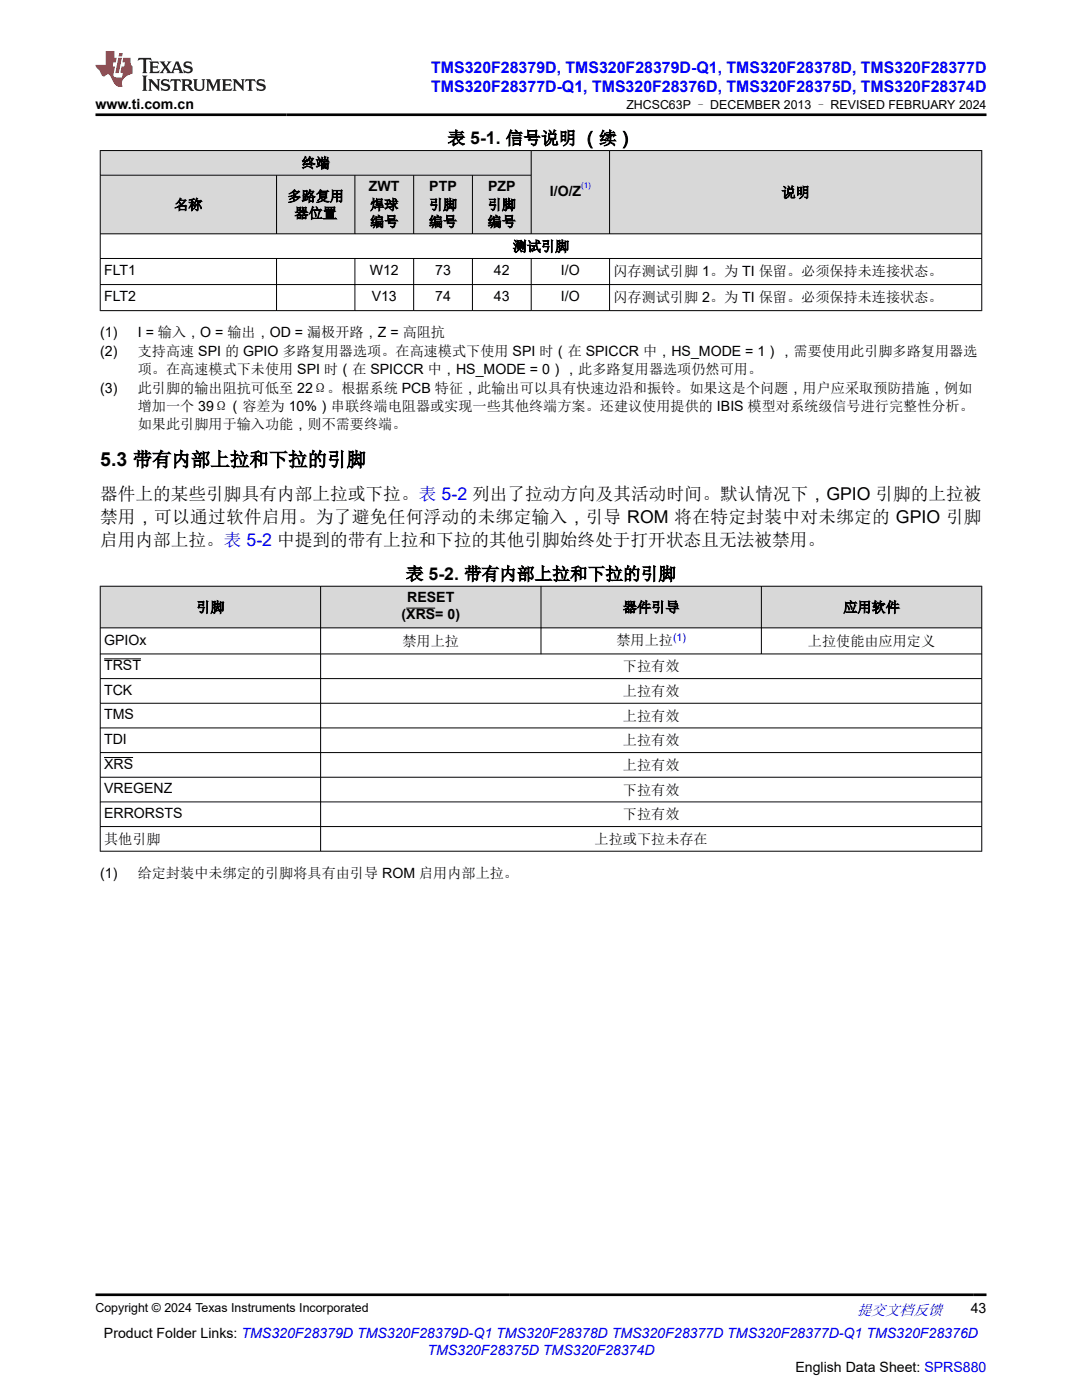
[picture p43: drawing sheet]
<svg xmlns="http://www.w3.org/2000/svg" width="216mm" height="279mm" viewBox="0 0 216 279" stroke-linecap="round" stroke-linejoin="round" font-family="sans-serif">
<defs><g id="words">
<text font-size="3.9" x="20" y="93">5.3 带有内部上拉和下拉的引脚</text>
<g font-size="3.5">
<text x="89.3" y="28.8">表 5-1. 信号说明 （续）</text>
<text x="20" y="99.9">器件上的某些引脚具有内部上拉或下拉。表 5-2 列出了拉动方向及其活动时间。默认情况下，GPIO 引脚的上拉被</text>
<text x="20" y="104.4">禁用，可以通过软件启用。为了避免任何浮动的未绑定输入，引导 ROM 将在特定封装中对未绑定的 GPIO 引脚</text>
<text x="20" y="109">启用内部上拉。表 5-2 中提到的带有上拉和下拉的其他引脚始终处于打开状态且无法被禁用。</text>
<text x="81" y="115.7">表 5-2. 带有内部上拉和下拉的引脚</text>
</g>
<g font-size="3.2" fill="#00f">
<text x="86" y="14.5">TMS320F28379D, TMS320F28379D-Q1, TMS320F28378D, TMS320F28377D</text>
<text x="86" y="18.3">TMS320F28377D-Q1, TMS320F28376D, TMS320F28375D, TMS320F28374D</text>
</g>
<text font-size="3" fill="#00f" x="171" y="262.4">提交文档反馈</text>
<g font-size="2.8">
<text x="19" y="21.7">www.ti.com.cn</text>
<text x="60.2" y="33.5">终端</text>
<text x="34.8" y="41.8">名称</text>
<text x="57.4" y="40.1">多路复用</text>
<text x="73.6" y="38.2">ZWT</text>
<text x="73.9" y="41.8">焊球</text>
<text x="85.6" y="41.8">引脚</text>
<text x="85.7" y="38.2">PTP</text>
<text x="97.3" y="41.8">引脚</text>
<text x="97.4" y="38.2">PZP</text>
<text x="109.7" y="39.1">I/O/Z</text>
<text x="155.9" y="39.4">说明</text>
<text x="58.8" y="43.5">器位置</text>
<text x="73.9" y="45.2">编号</text>
<text x="85.6" y="45.2">编号</text>
<text x="97.3" y="45.2">编号</text>
<text x="102.3" y="50.1">测试引脚</text>
<text x="20.8" y="54.9">FLT1</text>
<text x="73.8" y="54.9">W12</text>
<text x="86.8" y="54.9">73</text>
<text x="98.6" y="54.9">42</text>
<text x="111.9" y="54.9">I/O</text>
<text x="122.4" y="55.1">闪存测试引脚 1。为 TI 保留。必须保持未连接状态。</text>
<text x="20.8" y="60.1">FLT2</text>
<text x="74.2" y="60.1">V13</text>
<text x="86.8" y="60.1">74</text>
<text x="98.6" y="60.1">43</text>
<text x="111.9" y="60.1">I/O</text>
<text x="122.4" y="60.3">闪存测试引脚 2。为 TI 保留。必须保持未连接状态。</text>
<text x="20" y="67.3">(1)</text>
<text x="20" y="71">(2)</text>
<text x="27.5" y="67.3">I = 输入，O = 输出，OD = 漏极开路，Z = 高阻抗</text>
<text x="27.5" y="71">支持高速 SPI 的 GPIO 多路复用器选项。在高速模式下使用 SPI 时（在 SPICCR 中，HS_MODE = 1），需要使用此引脚多路复用器选</text>
<text x="27.5" y="74.7">项。在高速模式下未使用 SPI 时（在 SPICCR 中，HS_MODE = 0），此多路复用器选项仍然可用。</text>
<text x="20" y="78.4">(3)</text>
<text x="27.5" y="78.4">此引脚的输出阻抗可低至 22Ω。根据系统 PCB 特征，此输出可以具有快速边沿和振铃。如果这是个问题，用户应采取预防措施，例如</text>
<text x="27.5" y="82">增加一个 39Ω（容差为 10%）串联终端电阻器或实现一些其他终端方案。还建议使用提供的 IBIS 模型对系统级信号进行完整性分析。</text>
<text x="27.5" y="85.7">如果此引脚用于输入功能，则不需要终端。</text>
<text x="39.2" y="122.2">引脚</text>
<text x="80.1" y="123.6">(XRS= 0)</text>
<text x="81.3" y="120.2">RESET</text>
<text x="124.3" y="122.2">器件引导</text>
<text x="168.3" y="122.2">应用软件</text>
<text x="20.8" y="128.6">GPIOx</text>
<text x="80.3" y="128.9">禁用上拉</text>
<text x="123" y="128.8">禁用上拉</text>
<text x="161.2" y="128.9">上拉使能由应用定义</text>
<text x="20.8" y="133.7">TRST</text>
<text x="124.3" y="134">下拉有效</text>
<text x="20.8" y="138.6">TCK</text>
<text x="20.8" y="143.5">TMS</text>
<text x="124.3" y="138.9">上拉有效</text>
<text x="124.3" y="143.8">上拉有效</text>
<text x="20.8" y="148.5">TDI</text>
<text x="124.3" y="148.7">上拉有效</text>
<text x="20.8" y="153.4">XRS</text>
<text x="124.3" y="153.7">上拉有效</text>
<text x="20.8" y="158.3">VREGENZ</text>
<text x="124.3" y="158.6">下拉有效</text>
<text x="20.8" y="163.2">ERRORSTS</text>
<text x="124.3" y="163.5">下拉有效</text>
<text x="20.8" y="168.4">其他引脚</text>
<text x="118.6" y="168.4">上拉或下拉未存在</text>
<text x="20" y="175.2">(1)</text>
<text x="27.5" y="175.2">给定封装中未绑定的引脚将具有由引导 ROM 启用内部上拉。</text>
<text x="193.7" y="262.1">43</text>
<text x="20.7" y="266.9">Product Folder Links: TMS320F28379D TMS320F28379D-Q1 TMS320F28378D TMS320F28377D TMS320F28377D-Q1 TMS320F28376D</text>
<text x="158.7" y="273.7">English Data Sheet: SPRS880</text>
</g>
<text font-size="2.8" fill="#00f" x="85.3" y="270.3">TMS320F28375D TMS320F28374D</text>
<g font-size="2.5">
<text x="125" y="21.8">ZHCSC63P – DECEMBER 2013 – REVISED FEBRUARY 2024</text>
<text x="19" y="261.8">Copyright © 2024 Texas Instruments Incorporated</text>
</g>
<text font-size="2.1" fill="#00f" x="134.3" y="127.8">(1)</text>
<text font-size="1.6" fill="#00f" x="116" y="37.4">(1)</text>
</g></defs>
<g fill="#d8d8d8">
<path d="M20 30h175.9v5h-175.9z" fill-rule="evenodd"/>
<path d="M20.1 30.1h85.8v4.8h-85.8z" fill-rule="evenodd"/>
<path d="M106.1 30.1h15.5v16.5h-15.5z" fill-rule="evenodd"/>
<path d="M121.7 30.1h74.1v16.5h-74.1z" fill-rule="evenodd"/>
<path d="M20.1 35h35v11.6h-35z" fill-rule="evenodd"/>
<path d="M55.2 35h15.6v11.6h-15.6z" fill-rule="evenodd"/>
<path d="M70.9 35h11.6v11.6h-11.6z" fill-rule="evenodd"/>
<path d="M82.6 35h11.6v11.6h-11.6z" fill-rule="evenodd"/>
<path d="M94.3 35h11.6v11.6h-11.6z" fill-rule="evenodd"/>
</g>
<g fill="none" stroke="#000" stroke-width=".2">
<path d="M19.9 30h176.1M19.9 35h86.2M20 30v32.1M55.2 35v11.7M70.8 35v11.7M82.5 35v11.7M94.3 35v11.7M106 30v16.7M121.6 30v16.7M195.9 30v32.1M19.9 51.6h176.1M19.9 56.8h176.1"/>
<path d="M55.2 51.6v10.5M70.8 51.6v10.5M82.5 51.6v10.5M94.3 51.6v10.5M106 51.6v10.5M121.6 51.6v10.5M196 46.7h-176.1M19.9 62h176.1"/>
</g>
<g fill="#d8d8d8">
<path d="M20 117h175.9v8.3h-175.9z" fill-rule="evenodd"/>
<path d="M20.1 117.1h43.8v8.1h-43.8z" fill-rule="evenodd"/>
<path d="M64 117.1h43.9v8.1h-43.9z" fill-rule="evenodd"/>
<path d="M108 117.1h43.9v8.1h-43.9z" fill-rule="evenodd"/>
<path d="M152 117.1h43.8v8.1h-43.8z" fill-rule="evenodd"/>
</g>
<g fill="none" stroke="#000" stroke-width=".2">
<path d="M19.9 117h176.1M20 116.9v53M64 116.9v53M108 116.9v13.7M151.9 116.9v13.7M195.9 116.9v53M19.9 125.3h176.1M19.9 130.5h176.1M19.9 135.4h176.1M20.8 131.5h7.3M81.1 121.4h5.8M19.9 140.4h176.1"/>
<path d="M19.9 145.3h176.1M19.9 150.2h176.1M19.9 155.1h176.1M20.8 151.2h5.8M19.9 160h176.1M19.9 165h176.1M19.9 169.9h176.1"/>
</g>
<path d="M27.7 11.6l-.2 .5 .5-.2h.6v.1v2.2l-.2 .4h1l-.2-.4v-2.2v-.1h.5l.5 .2-.1-.5zM29.8 12.3l.2 .4v1.5l-.2 .4h1.9l.1-.6a1.08 1.08 0 0 1-1.3 .2v-.7h.6l.4 .2v-.7l-.4 .2h-.6v-.5l.2-.2a1 1 0 0 1 1 .3l-.1-.5zM31.8 12.3l1 1.1-1 1.2h.9l-.2-.2 .4-.8 .5 .8-.2 .2h1.6l-.2-.2 .1-.5h1l.1 .5-.1 .2h.9l-.2-.3-.8-2h-.5l-1 2.2-.8-1.1 .9-1.1h-.8l.2 .2-.5 .6-.3-.6 .1-.2zM35.2 12.7l.4 1h-.8zM36.8 12.4a.65 .65 0 0 0-.2 .7 .65 .65 0 0 0 .6 .5l.7 .1 .1 .3a.79 .79 0 0 1-.7 .4 .79 .79 0 0 1-.7-.5l.1 .7 .2-.1a.93 .93 0 0 0 1.1 .1 .93 .93 0 0 0 .4-1 1.46 1.46 0 0 0-1.2-.6l-.1-.3a1.09 1.09 0 0 1 1.2 .2l-.2-.6-.1 .1-.6-.2zM28.4 15.1l.2 .4v2.2l-.2 .4h1l-.2-.4v-2.2l.2-.4zM29.6 15.8l.2 .4v1.5l-.2 .4h.8l-.3-.4v-1.3l1.7 1.8v-2l.2-.4h-.8l.2 .2 .1 1.1-1.2-1.3zM32.3 15.9a.65 .65 0 0 0-.2 .8 .65 .65 0 0 0 .7 .4l.6 .2 .1 .2a.79 .79 0 0 1-.7 .4 .79 .79 0 0 1-.7-.5l.1 .7 .2-.1a.93 .93 0 0 0 1.1 .1 .93 .93 0 0 0 .4-.9 1.46 1.46 0 0 0-1.2-.6l-.1-.4a1.09 1.09 0 0 1 1.2 .2l-.2-.6-.1 .1-.6-.1zM34.1 15.8l-.1 .6a.63 .63 0 0 1 .7-.3l.1 1.6-.3 .4h1l-.2-.4v-1.6a.66 .66 0 0 1 .8 .3l-.1-.6zM36.2 15.8l.2 .4v1.5l-.2 .4h.9l-.2-.2v-.7h.5l.1 .2a.79 .79 0 0 0 1.2 .6l-1-.9a.61 .61 0 0 0 .6-.6 .61 .61 0 0 0-.5-.7zM36.9 16.1h.2a.47 .47 0 0 1 .5 .1 .47 .47 0 0 1 .1 .5l-.2 .1-.6 .1zM38.5 15.8l.2 .2a2.27 2.27 0 0 0 .4 2 1.04 1.04 0 0 0 1.7-.7v-1.3l.2-.2h-.8l.2 .4v1.1a.6 .6 0 0 1-.6 .6 .6 .6 0 0 1-.6-.6v-1.1l.3-.4zM41.1 15.8l.2 .4v1.5l-.2 .4h.7l-.2-.4v-1.4l.9 1.9 .8-1.9v1.4l-.2 .4h1l-.3-.4v-1.5l.3-.4h-.8l-.7 1.5-.7-1.5zM44.3 15.8l.2 .4v1.5l-.2 .4h1.9l.1-.6a1.09 1.09 0 0 1-1.3 .2v-.7h.6l.4 .2v-.6l-.4 .2h-.6v-.6l.2-.1a1.01 1.01 0 0 1 1 .3l-.1-.6zM46.4 15.8l.3 .4v1.5l-.3 .4h.8l-.2-.4v-1.3l1.6 1.8v-2l.2-.4h-.7l.2 .2v1.1l-1.2-1.3zM49 15.8l-.1 .6a.63 .63 0 0 1 .8-.3v1.6l-.3 .4h1l-.2-.4v-1.6a.66 .66 0 0 1 .8 .3l-.1-.6zM51.4 15.9a.65 .65 0 0 0-.2 .8 .65 .65 0 0 0 .6 .4l.6 .2 .2 .2a.79 .79 0 0 1-.8 .4 .79 .79 0 0 1-.6-.5l.1 .7 .2-.1a.93 .93 0 0 0 1 .1 .93 .93 0 0 0 .5-.9 1.46 1.46 0 0 0-1.3-.6l-.1-.4a1.09 1.09 0 0 1 1.3 .2l-.2-.6-.2 .1-.5-.1z" fill="#231f20"/>
<path d="M21.1 10.2v2.8h-2.1l.1 .3 .9 1a.95 .95 0 0 0 .9 .9 .59 .59 0 0 1 .6-.4 .59 .59 0 0 1 .5 .4l.4 .7a1.59 1.59 0 0 0 2.1 1.4 1.61 1.61 0 0 1 1-2.3l1-.3-.1-1.5a1.59 1.59 0 0 1-.4-1.7h-1.4l-.2 .9h.5l-.1 .9h-.5l-.2 1v.2l.4 .1-.2 .9h-.6a.73 .73 0 0 1-1.1-.7l.3-1.5h-.5l.2-.9h.5l.2-.9h-.5v-1.3zM23.6 11.5l-.6 3.1h.7l.6-3.1zM23.8 10.6l-.1 .6h.7l.1-.6z" fill="#ed1c24"/>
<path d="M19 22.9h177.8M19 258.4h177.8" fill="none" stroke="#000" stroke-width=".53"/>
<use href="#words"/>
</svg>
